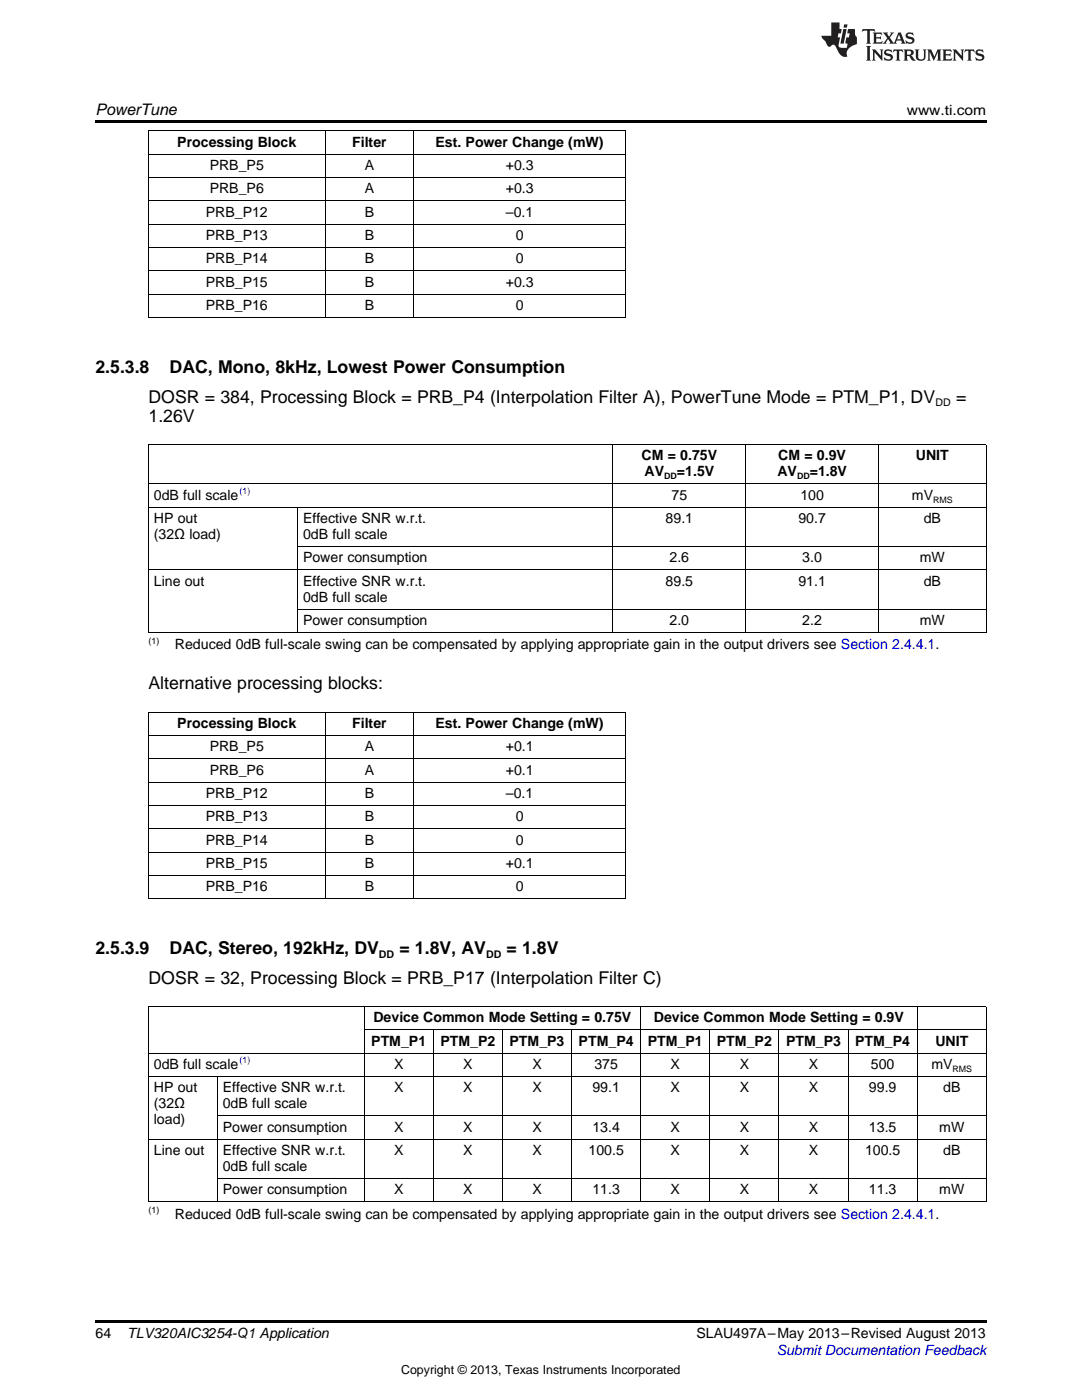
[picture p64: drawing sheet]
<svg xmlns="http://www.w3.org/2000/svg" width="216mm" height="279mm" viewBox="0 0 216 279" stroke-linecap="round" stroke-linejoin="round" font-family="sans-serif">
<defs><g id="words">
<g font-size="3.5">
<text x="19" y="74.4">2.5.3.8</text>
<text x="33.8" y="74.4">DAC, Mono, 8kHz, Lowest Power Consumption</text>
<text x="29.6" y="80.3">DOSR = 384, Processing Block = PRB_P4 (Interpolation Filter A), PowerTune Mode = PTM_P1, DV</text>
<text x="190.8" y="80.3">=</text>
<text x="29.6" y="84.2">1.26V</text>
<text x="29.6" y="137.6">Alternative processing blocks:</text>
<text x="19" y="190.4">2.5.3.9</text>
<text x="33.8" y="190.4">DAC, Stereo, 192kHz, DV</text>
<text x="79.7" y="190.4">= 1.8V, AV</text>
<text x="101.1" y="190.4">= 1.8V</text>
<text x="29.6" y="196.4">DOSR = 32, Processing Block = PRB_P17 (Interpolation Filter C)</text>
</g>
<text font-size="3.2" x="19" y="23">PowerTune</text>
<g font-size="2.8">
<text x="180.9" y="23">www.ti.com</text>
<text x="35.4" y="29.2">Processing Block</text>
<text x="70.3" y="29.2">Filter</text>
<text x="86.9" y="29.2">Est. Power Change (mW)</text>
<text x="41.8" y="33.9">PRB_P5</text>
<text x="72.8" y="33.9">A</text>
<text x="100.9" y="33.9">+0.3</text>
<text x="41.8" y="38.6">PRB_P6</text>
<text x="72.8" y="38.6">A</text>
<text x="100.9" y="38.6">+0.3</text>
<text x="41.1" y="43.2">PRB_P12</text>
<text x="41.1" y="47.9">PRB_P13</text>
<text x="72.8" y="43.2">B</text>
<text x="72.8" y="47.9">B</text>
<text x="101" y="43.2">–0.1</text>
<text x="102.9" y="47.9">0</text>
<text x="41.1" y="52.5">PRB_P14</text>
<text x="72.8" y="52.5">B</text>
<text x="102.9" y="52.5">0</text>
<text x="41.1" y="57.2">PRB_P15</text>
<text x="72.8" y="57.2">B</text>
<text x="100.9" y="57.2">+0.3</text>
<text x="41.1" y="61.8">PRB_P16</text>
<text x="72.8" y="61.8">B</text>
<text x="102.9" y="61.8">0</text>
<text x="128" y="91.9">CM = 0.75V</text>
<text x="128.6" y="95.1">AV</text>
<text x="135.1" y="95.1">=1.5V</text>
<text x="155.1" y="95.1">AV</text>
<text x="155.3" y="91.9">CM = 0.9V</text>
<text x="161.6" y="95.1">=1.8V</text>
<text x="182.7" y="91.9">UNIT</text>
<text x="30.7" y="99.7">0dB full scale</text>
<text x="134" y="99.7">75</text>
<text x="159.7" y="99.7">100</text>
<text x="182" y="99.7">mV</text>
<text x="30.7" y="104.4">HP out</text>
<text x="30.7" y="107.6">(32Ω load)</text>
<text x="60.5" y="104.4">Effective SNR w.r.t.</text>
<text x="60.5" y="107.6">0dB full scale</text>
<text x="132.8" y="104.4">89.1</text>
<text x="159.3" y="104.4">90.7</text>
<text x="184.3" y="104.4">dB</text>
<text x="60.5" y="112.2">Power consumption</text>
<text x="133.6" y="112.2">2.6</text>
<text x="160.1" y="112.2">3.0</text>
<text x="183.5" y="112.2">mW</text>
<text x="30.7" y="116.9">Line out</text>
<text x="60.5" y="116.9">Effective SNR w.r.t.</text>
<text x="132.8" y="116.9">89.5</text>
<text x="159.3" y="116.9">91.1</text>
<text x="184.3" y="116.9">dB</text>
<text x="60.5" y="120.1">0dB full scale</text>
<text x="60.5" y="124.7">Power consumption</text>
<text x="133.6" y="124.7">2.0</text>
<text x="160.1" y="124.7">2.2</text>
<text x="183.5" y="124.7">mW</text>
<text x="34.9" y="129.6">Reduced 0dB full-scale swing can be compensated by applying appropriate gain in the output drivers see Section 2.4.4.1.</text>
<text x="35.4" y="145.3">Processing Block</text>
<text x="41.8" y="149.9">PRB_P5</text>
<text x="70.3" y="145.3">Filter</text>
<text x="72.8" y="149.9">A</text>
<text x="86.9" y="145.3">Est. Power Change (mW)</text>
<text x="100.9" y="149.9">+0.1</text>
<text x="41.8" y="154.6">PRB_P6</text>
<text x="72.8" y="154.6">A</text>
<text x="100.9" y="154.6">+0.1</text>
<text x="41.1" y="159.2">PRB_P12</text>
<text x="72.8" y="159.2">B</text>
<text x="101" y="159.2">–0.1</text>
<text x="41.1" y="163.9">PRB_P13</text>
<text x="72.8" y="163.9">B</text>
<text x="102.9" y="163.9">0</text>
<text x="41.1" y="168.6">PRB_P14</text>
<text x="41.1" y="173.2">PRB_P15</text>
<text x="72.8" y="168.6">B</text>
<text x="72.8" y="173.2">B</text>
<text x="100.9" y="173.2">+0.1</text>
<text x="102.9" y="168.6">0</text>
<text x="41.1" y="177.9">PRB_P16</text>
<text x="72.8" y="177.9">B</text>
<text x="102.9" y="177.9">0</text>
<text x="74.1" y="208.7">PTM_P1</text>
<text x="74.5" y="204">Device Common Mode Setting = 0.75V</text>
<text x="87.9" y="208.7">PTM_P2</text>
<text x="101.7" y="208.7">PTM_P3</text>
<text x="115.5" y="208.7">PTM_P4</text>
<text x="129.3" y="208.7">PTM_P1</text>
<text x="130.5" y="204">Device Common Mode Setting = 0.9V</text>
<text x="143.1" y="208.7">PTM_P2</text>
<text x="156.8" y="208.7">PTM_P3</text>
<text x="170.6" y="208.7">PTM_P4</text>
<text x="186.7" y="208.7">UNIT</text>
<text x="30.7" y="213.4">0dB full scale</text>
<text x="78.6" y="213.4">X</text>
<text x="92.4" y="213.4">X</text>
<text x="106.2" y="213.4">X</text>
<text x="118.6" y="213.4">375</text>
<text x="133.8" y="213.4">X</text>
<text x="147.6" y="213.4">X</text>
<text x="161.4" y="213.4">X</text>
<text x="173.8" y="213.4">500</text>
<text x="185.8" y="213.4">mV</text>
<text x="30.7" y="218">HP out</text>
<text x="30.7" y="221.2">(32Ω</text>
<text x="44.4" y="218">Effective SNR w.r.t.</text>
<text x="44.4" y="221.2">0dB full scale</text>
<text x="78.6" y="218">X</text>
<text x="92.4" y="218">X</text>
<text x="106.2" y="218">X</text>
<text x="118.2" y="218">99.1</text>
<text x="133.8" y="218">X</text>
<text x="147.6" y="218">X</text>
<text x="161.4" y="218">X</text>
<text x="173.4" y="218">99.9</text>
<text x="188.2" y="218">dB</text>
<text x="30.7" y="224.4">load)</text>
<text x="44.4" y="225.8">Power consumption</text>
<text x="78.6" y="225.8">X</text>
<text x="92.4" y="225.8">X</text>
<text x="106.2" y="225.8">X</text>
<text x="118.2" y="225.8">13.4</text>
<text x="133.8" y="225.8">X</text>
<text x="147.6" y="225.8">X</text>
<text x="161.4" y="225.8">X</text>
<text x="173.4" y="225.8">13.5</text>
<text x="187.4" y="225.8">mW</text>
<text x="30.7" y="230.5">Line out</text>
<text x="44.4" y="230.5">Effective SNR w.r.t.</text>
<text x="44.4" y="233.7">0dB full scale</text>
<text x="78.6" y="230.5">X</text>
<text x="92.4" y="230.5">X</text>
<text x="106.2" y="230.5">X</text>
<text x="117.4" y="230.5">100.5</text>
<text x="133.8" y="230.5">X</text>
<text x="147.6" y="230.5">X</text>
<text x="161.4" y="230.5">X</text>
<text x="172.6" y="230.5">100.5</text>
<text x="188.2" y="230.5">dB</text>
<text x="44.4" y="238.3">Power consumption</text>
<text x="78.6" y="238.3">X</text>
<text x="92.4" y="238.3">X</text>
<text x="106.2" y="238.3">X</text>
<text x="118.2" y="238.3">11.3</text>
<text x="133.8" y="238.3">X</text>
<text x="147.6" y="238.3">X</text>
<text x="161.4" y="238.3">X</text>
<text x="173.4" y="238.3">11.3</text>
<text x="187.4" y="238.3">mW</text>
<text x="34.9" y="243.2">Reduced 0dB full-scale swing can be compensated by applying appropriate gain in the output drivers see Section 2.4.4.1.</text>
<text x="19" y="267">64</text>
<text x="25.4" y="267.1">TLV320AIC3254-Q1 Application</text>
<text x="139" y="267.1">SLAU497A–May 2013–Revised August 2013</text>
</g>
<text font-size="2.8" fill="#00f" x="155" y="270.4">Submit Documentation Feedback</text>
<text font-size="2.5" x="80" y="274.2">Copyright © 2013, Texas Instruments Incorporated</text>
<g font-size="2.1">
<text x="186.7" y="81">DD</text>
<text x="75.6" y="191.1">DD</text>
<text x="97" y="191.1">DD</text>
</g>
<g font-size="1.8">
<text x="132.5" y="95.6">DD</text>
<text x="159" y="95.6">DD</text>
<text x="186.2" y="100.3">RMS</text>
<text x="29.6" y="128.4">(1)</text>
<text x="190.1" y="213.9">RMS</text>
<text x="29.6" y="242.1">(1)</text>
</g>
<g font-size="1.8" fill="#00f">
<text x="47.8" y="98.6">(1)</text>
<text x="47.8" y="212.2">(1)</text>
</g>
</g></defs>
<path d="M19 24h177.8v.6h-177.8zM19 263.5h177.8v.6h-177.8z" fill="#000"/>
<g fill="none" stroke="#000" stroke-width=".2">
<path d="M29.6 35.4h95.3M29.6 30.7h95.3M29.6 26.1h95.3M29.7 26.1v37.3M64.9 26.1v37.3M82.5 26.1v37.3M124.8 26.1v37.3M29.6 58.7h95.3M29.6 54h95.3M29.6 49.4h95.3M29.6 44.7h95.3M29.6 40.1h95.3"/>
<path d="M29.6 63.3h95.3M29.6 96.6h167.2M29.6 88.7h167.2M29.7 88.8v37.5M122.3 88.8v37.5M148.8 88.8v37.5M175.2 88.8v37.5M196.8 88.8v37.5M29.6 113.7h167.2M29.6 101.2h167.2M59.4 101.3v25M59.4 109.1h137.4"/>
<path d="M29.6 126.2h167.2M59.4 121.5h137.4M29.6 156.1h95.3M29.6 151.4h95.3M29.6 146.8h95.3M29.6 142.1h95.3M29.7 142.2v37.2M64.9 142.2v37.2M82.5 142.2v37.2M124.8 142.2v37.2M29.6 179.4h95.3M29.6 174.7h95.3"/>
<path d="M29.6 170.1h95.3M29.6 165.4h95.3M29.6 160.7h95.3M29.6 214.9h167.2M29.6 210.2h167.2M29.6 200.9h167.2M29.7 200.9v39M43.3 214.9v25M72.7 200.9v39M72.7 205.5h124.1M86.4 205.6v34.3M100.2 205.6v34.3"/>
<path d="M114 205.6v34.3M127.8 200.9v39M141.6 205.6v34.3M155.4 205.6v34.3M169.2 205.6v34.3M183 200.9v39M196.8 200.9v39M29.6 239.8h167.2M29.6 227.3h167.2M43.4 235.2h153.4M43.4 222.7h153.4"/>
</g>
<g fill="#231f20">
<path d="M172.1 5.8l-.1 .6 .5-.3h.5v.2v2.1l-.2 .3h1l-.2-.3v-2.1v-.2h.6l.4 .3-.1-.6zM174.1 6.5l.3 .4v1.5l-.3 .3h1.9l.1-.5a1.04 1.04 0 0 1-1.3 .1v-.6h.6l.4 .2v-.7l-.4 .2h-.6l.1-.6h.7l.4 .2-.1-.5zM176.1 6.5l.9 1.1-.9 1.1h.8l-.1-.2 .4-.7 .4 .7-.2 .2h1.6l-.2-.2 .1-.4h.9l.2 .4-.2 .2h.9l-.2-.3-.8-1.9h-.5l-.9 2.1-.7-1.1 .8-1h-.8l.1 .3-.3 .5-.4-.6 .2-.2zM179.4 6.9l.3 .9h-.7zM180.9 6.6a.63 .63 0 0 0-.2 .7 .63 .63 0 0 0 .6 .4l.6 .2 .1 .2a.75 .75 0 0 1-.7 .4 .75 .75 0 0 1-.6-.5l.1 .7 .2-.1a1.11 1.11 0 0 0 1.5-.5 1.13 1.13 0 0 0-1.3-.9l-.1-.3a1.04 1.04 0 0 1 1.2 .2l-.1-.6-.2 .1-.5-.1zM172.8 9.2l.3 .3v2.2l-.3 .4h1l-.2-.4v-2.2l.2-.3zM174 9.9l.2 .3v1.5l-.2 .4h.7l-.2-.4v-1.3l1.6 1.7v-1.9l.2-.3h-.7l.2 .3v.9l-1.2-1.2zM176.6 10a.62 .62 0 0 0-.2 .7 .62 .62 0 0 0 .6 .4l.6 .2 .1 .2a.76 .76 0 0 1-.7 .4 .76 .76 0 0 1-.6-.5l.1 .7 .1-.1a1.11 1.11 0 0 0 1.6-.6 1.13 1.13 0 0 0-1.3-.8l-.1-.3a1.04 1.04 0 0 1 1.2 .1l-.1-.5-.2 .1-.5-.2zM178.3 9.9l-.1 .6a.61 .61 0 0 1 .7-.3v1.5l-.2 .4h1l-.3-.4v-1.5a.63 .63 0 0 1 .8 .3l-.1-.6zM180.3 9.9l.2 .3v1.5l-.2 .4h.9l-.2-.2v-.7l.6 .2a.76 .76 0 0 0 1.1 .6l-1-.9a.58 .58 0 0 0 .6-.6 .58 .58 0 0 0-.5-.6zM181 10.2l.1-.1a.45 .45 0 0 1 .6 .1 .45 .45 0 0 1 .1 .5l-.8 .2zM182.5 9.9l.2 .2a2.17 2.17 0 0 0 .4 1.9 .99 .99 0 0 0 1.6-.7v-1.1l.2-.3h-.8l.2 .2a1.92 1.92 0 0 1-.2 1.7 .6 .6 0 0 1-.9-.5v-1.1l.2-.3zM185 9.9l.2 .3v1.5l-.2 .4h.7l-.2-.4v-1.4l.8 1.8 .8-1.8v1.4l-.2 .4h1l-.3-.4v-1.5l.3-.3h-.8l-.7 1.4-.6-1.4zM188 9.9l.2 .3v1.5l-.2 .4h1.8l.2-.6a1.04 1.04 0 0 1-1.3 .2v-.6h.6l.4 .1v-.6l-.4 .2h-.6l.1-.6h.7l.4 .2-.1-.5zM190.1 9.9l.2 .3v1.5l-.2 .4h.7l-.2-.4v-1.3l1.6 1.7v-1.9l.2-.3h-.7l.2 .3v.9l-1.1-1.2zM192.6 9.9l-.1 .6a.61 .61 0 0 1 .7-.3v1.5l-.2 .4h.9l-.2-.4v-1.5a.63 .63 0 0 1 .8 .3l-.2-.6zM194.9 10a.62 .62 0 0 0-.2 .7 .62 .62 0 0 0 .6 .4l.5 .2 .2 .2a.76 .76 0 0 1-.7 .4 .76 .76 0 0 1-.7-.5l.2 .7 .1-.1a1.11 1.11 0 0 0 1.5-.6 1.13 1.13 0 0 0-1.2-.8l-.1-.3a1.04 1.04 0 0 1 1.2 .1l-.2-.5-.2 .1-.5-.2z"/>
<path d="M165.9 4.5v2.6h-2l.1 .4 .8 .9a.91 .91 0 0 0 .9 .9 .56 .56 0 0 1 .5-.4 .56 .56 0 0 1 .5 .3l.4 .8a1.53 1.53 0 0 0 2 1.3 1.54 1.54 0 0 1 1-2.1l.9-.4-.1-1.4a1.52 1.52 0 0 1-.3-1.6h-1.4l-.2 .9h.5l-.1 .8h-.5l-.2 .9v.2l.4 .1-.1 .9a1.93 1.93 0 0 1-1.7-.3l.3-1.8h-.4l.1-.8h.5l.2-.9h-.5v-1.3zM168.3 5.8l-.6 2.9h.7l.5-2.9zM168.4 4.9l-.1 .6h.7l.1-.6z"/>
</g>
<use href="#words"/>
</svg>
